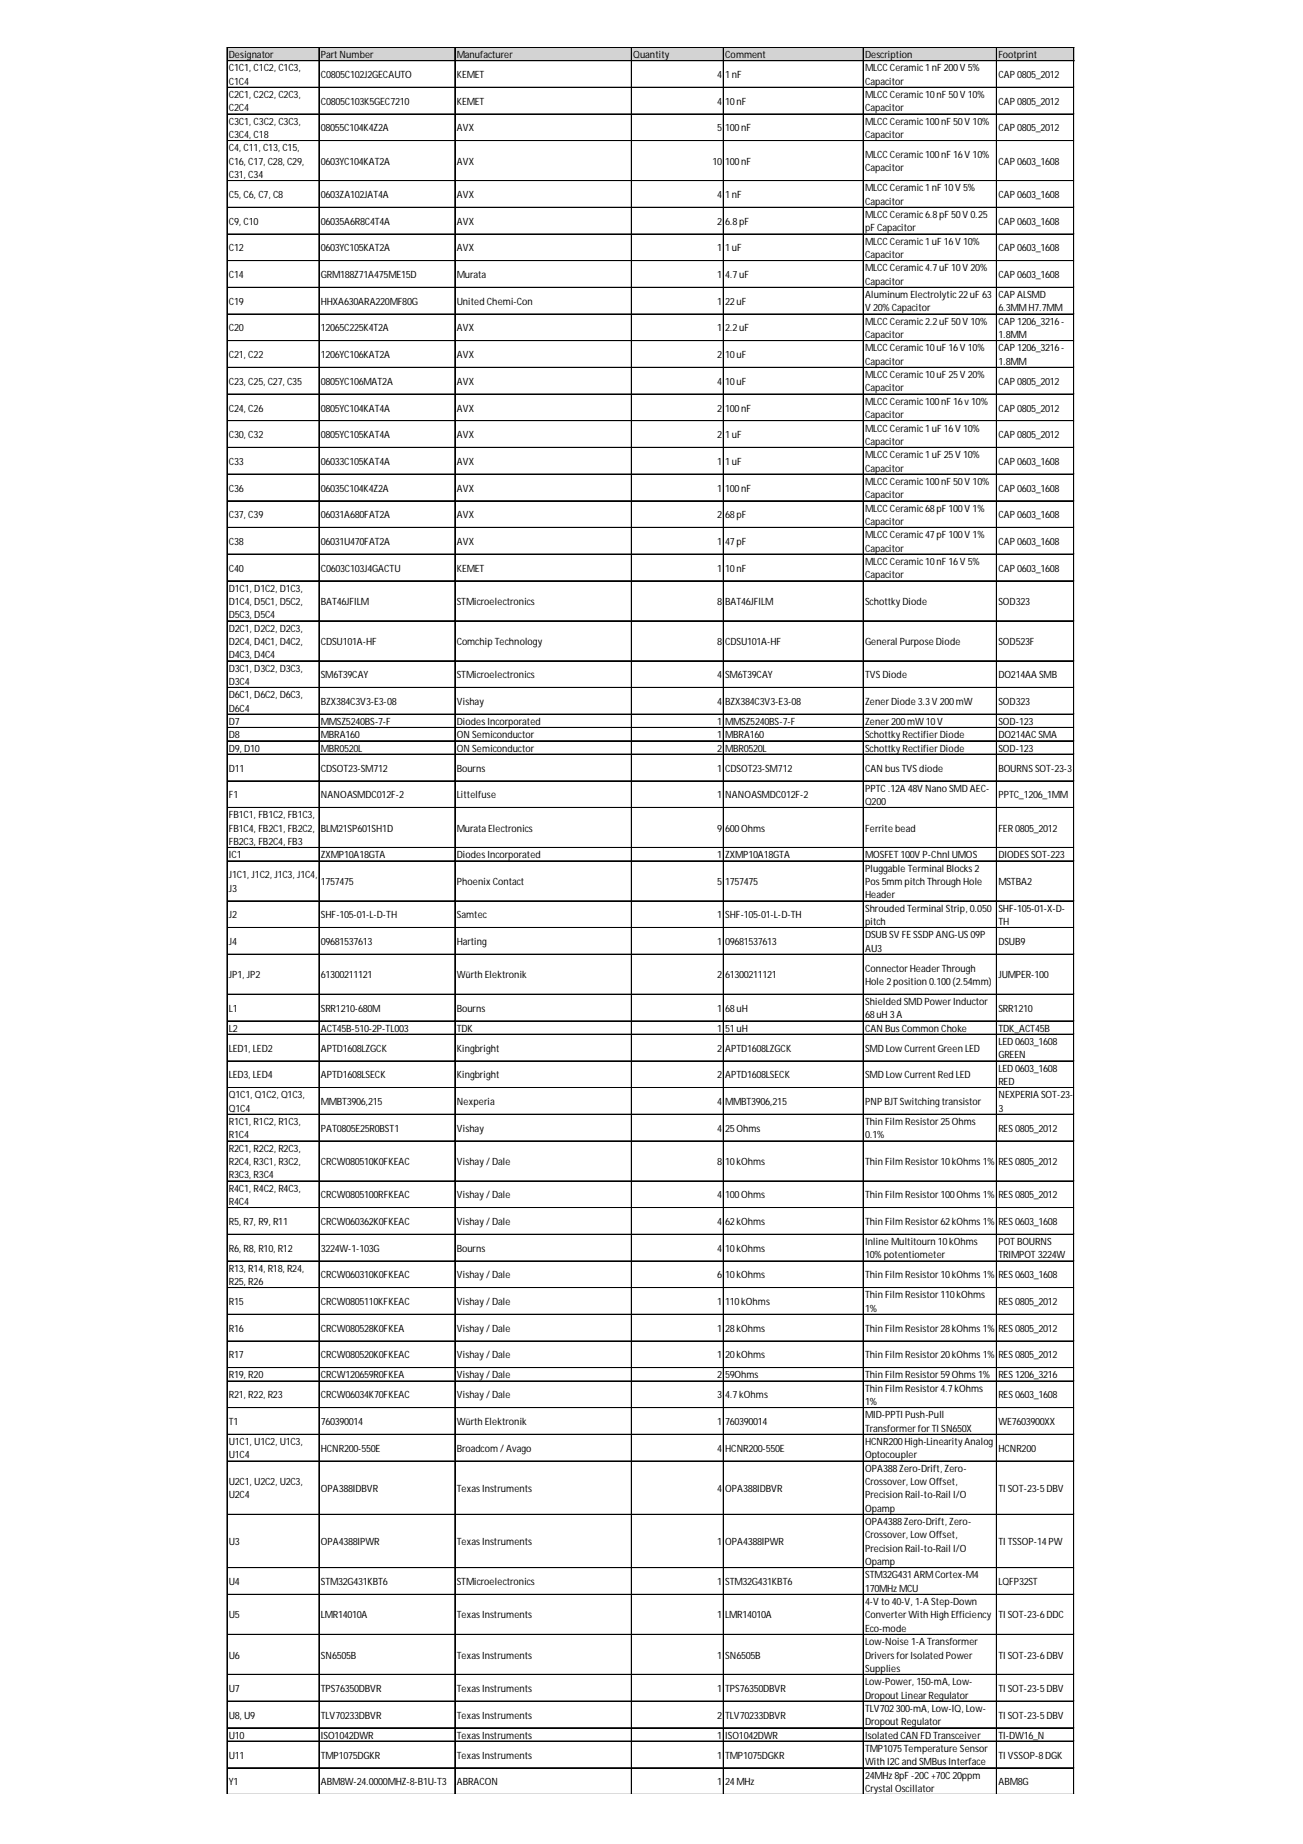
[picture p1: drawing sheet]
<svg xmlns="http://www.w3.org/2000/svg" width="210mm" height="297mm" viewBox="0 0 210 297" stroke-linecap="round" stroke-linejoin="round" font-family="sans-serif">
<defs><g id="words">
<g font-size="1.6">
<text x="36.9" y="9.4">Designator</text>
<text x="36.9" y="11.5">C1C1, C1C2, C1C3,</text>
<text x="51.7" y="9.4">Part Number</text>
<text x="73.6" y="9.4">Manufacturer</text>
<text x="102" y="9.4">Quantity</text>
<text x="116.8" y="9.4">Comment</text>
<text x="139.4" y="9.4">Description</text>
<text x="139.4" y="11.5">MLCC Ceramic1nF 200V 5%</text>
<text x="160.8" y="9.4">Footprint</text>
<text x="36.9" y="13.7">C1C4</text>
<text x="36.9" y="15.8">C2C1, C2C2, C2C3,</text>
<text x="36.9" y="17.9">C2C4</text>
<text x="51.7" y="12.6">C0805C102J2GECAUTO</text>
<text x="51.7" y="16.9">C0805C103K5GEC7210</text>
<text x="73.6" y="12.6">KEMET</text>
<text x="73.6" y="16.9">KEMET</text>
<text x="115.5" y="12.6">4</text>
<text x="115.5" y="16.9">4</text>
<text x="116.8" y="12.6">1nF</text>
<text x="116.8" y="16.9">10nF</text>
<text x="139.4" y="13.7">Capacitor</text>
<text x="139.4" y="15.8">MLCC Ceramic10nF 50V 10%</text>
<text x="139.4" y="17.9">Capacitor</text>
<text x="160.8" y="12.6">CAP 0805_2012</text>
<text x="160.8" y="16.9">CAP 0805_2012</text>
<text x="36.9" y="20.1">C3C1, C3C2, C3C3,</text>
<text x="36.9" y="22.2">C3C4, C18</text>
<text x="51.7" y="21.2">08055C104K4Z2A</text>
<text x="73.6" y="21.2">AVX</text>
<text x="115.5" y="21.2">5</text>
<text x="116.8" y="21.2">100nF</text>
<text x="139.4" y="20.1">MLCC Ceramic100nF 50V 10%</text>
<text x="139.4" y="22.2">Capacitor</text>
<text x="160.8" y="21.2">CAP 0805_2012</text>
<text x="36.9" y="24.4">C4, C11, C13, C15,</text>
<text x="36.9" y="26.5">C16, C17, C28, C29,</text>
<text x="36.9" y="28.7">C31, C34</text>
<text x="51.7" y="26.5">0603YC104KAT2A</text>
<text x="73.6" y="26.5">AVX</text>
<text x="114.8" y="26.5">10</text>
<text x="116.8" y="26.5">100nF</text>
<text x="139.4" y="25.5">MLCC Ceramic100nF 16V 10%</text>
<text x="139.4" y="27.6">Capacitor</text>
<text x="160.8" y="26.5">CAP 0603_1608</text>
<text x="36.9" y="31.9">C5, C6, C7, C8</text>
<text x="51.7" y="31.9">0603ZA102JAT4A</text>
<text x="73.6" y="31.9">AVX</text>
<text x="115.5" y="31.9">4</text>
<text x="116.8" y="31.9">1nF</text>
<text x="139.4" y="30.8">MLCC Ceramic1nF 10V 5%</text>
<text x="139.4" y="33">Capacitor</text>
<text x="139.4" y="35.1">MLCC Ceramic6.8pF 50V 0.25</text>
<text x="160.8" y="31.9">CAP 0603_1608</text>
<text x="36.9" y="36.2">C9, C10</text>
<text x="36.9" y="40.5">C12</text>
<text x="51.7" y="36.2">06035A6R8C4T4A</text>
<text x="51.7" y="40.5">0603YC105KAT2A</text>
<text x="73.6" y="36.2">AVX</text>
<text x="73.6" y="40.5">AVX</text>
<text x="115.5" y="36.2">2</text>
<text x="115.5" y="40.5">1</text>
<text x="116.8" y="36.2">6.8pF</text>
<text x="116.8" y="40.5">1uF</text>
<text x="139.4" y="37.3">pF Capacitor</text>
<text x="139.4" y="39.4">MLCC Ceramic1uF 16V 10%</text>
<text x="139.4" y="41.6">Capacitor</text>
<text x="160.8" y="36.2">CAP 0603_1608</text>
<text x="160.8" y="40.5">CAP 0603_1608</text>
<text x="36.9" y="44.8">C14</text>
<text x="51.7" y="44.8">GRM188Z71A475ME15D</text>
<text x="73.6" y="44.8">Murata</text>
<text x="115.5" y="44.8">1</text>
<text x="116.8" y="44.8">4.7uF</text>
<text x="139.4" y="43.7">MLCC Ceramic4.7uF 10V 20%</text>
<text x="139.4" y="45.9">Capacitor</text>
<text x="160.8" y="44.8">CAP 0603_1608</text>
<text x="36.9" y="49.1">C19</text>
<text x="36.9" y="53.4">C20</text>
<text x="51.7" y="49.1">HHXA630ARA220MF80G</text>
<text x="51.7" y="53.4">12065C225K4T2A</text>
<text x="73.6" y="49.1">United Chemi-Con</text>
<text x="73.6" y="53.4">AVX</text>
<text x="115.5" y="49.1">1</text>
<text x="115.5" y="53.4">1</text>
<text x="116.8" y="49.1">22uF</text>
<text x="116.8" y="53.4">2.2uF</text>
<text x="139.4" y="48">Aluminum Electrolytic22uF 63</text>
<text x="139.4" y="50.2">V 20% Capacitor</text>
<text x="139.4" y="52.3">MLCC Ceramic2.2uF 50V 10%</text>
<text x="160.8" y="48">CAP ALSMD</text>
<text x="160.8" y="50.2">6.3MMH7.7MM</text>
<text x="160.8" y="52.3">CAP 1206_3216-</text>
<text x="36.9" y="57.7">C21, C22</text>
<text x="51.7" y="57.7">1206YC106KAT2A</text>
<text x="73.6" y="57.7">AVX</text>
<text x="115.5" y="57.7">2</text>
<text x="116.8" y="57.7">10uF</text>
<text x="139.4" y="54.5">Capacitor</text>
<text x="139.4" y="56.6">MLCC Ceramic10uF 16V 10%</text>
<text x="139.4" y="58.8">Capacitor</text>
<text x="160.8" y="54.5">1.8MM</text>
<text x="160.8" y="56.6">CAP 1206_3216-</text>
<text x="160.8" y="58.8">1.8MM</text>
<text x="36.9" y="62">C23, C25, C27, C35</text>
<text x="51.7" y="62">0805YC106MAT2A</text>
<text x="73.6" y="62">AVX</text>
<text x="115.5" y="62">4</text>
<text x="116.8" y="62">10uF</text>
<text x="139.4" y="60.9">MLCC Ceramic10uF 25V 20%</text>
<text x="139.4" y="63.1">Capacitor</text>
<text x="139.4" y="65.2">MLCC Ceramic100nF 16v 10%</text>
<text x="160.8" y="62">CAP 0805_2012</text>
<text x="36.9" y="66.3">C24, C26</text>
<text x="36.9" y="70.6">C30, C32</text>
<text x="51.7" y="66.3">0805YC104KAT4A</text>
<text x="51.7" y="70.6">0805YC105KAT4A</text>
<text x="73.6" y="66.3">AVX</text>
<text x="73.6" y="70.6">AVX</text>
<text x="115.5" y="66.3">2</text>
<text x="115.5" y="70.6">2</text>
<text x="116.8" y="66.3">100nF</text>
<text x="116.8" y="70.6">1uF</text>
<text x="139.4" y="67.4">Capacitor</text>
<text x="139.4" y="69.5">MLCC Ceramic1uF 16V 10%</text>
<text x="139.4" y="71.7">Capacitor</text>
<text x="160.8" y="66.3">CAP 0805_2012</text>
<text x="160.8" y="70.6">CAP 0805_2012</text>
<text x="36.9" y="74.9">C33</text>
<text x="51.7" y="74.9">06033C105KAT4A</text>
<text x="73.6" y="74.9">AVX</text>
<text x="115.5" y="74.9">1</text>
<text x="116.8" y="74.9">1uF</text>
<text x="139.4" y="73.8">MLCC Ceramic1uF 25V 10%</text>
<text x="139.4" y="76">Capacitor</text>
<text x="160.8" y="74.9">CAP 0603_1608</text>
<text x="36.9" y="79.2">C36</text>
<text x="36.9" y="83.5">C37, C39</text>
<text x="51.7" y="79.2">06035C104K4Z2A</text>
<text x="51.7" y="83.5">06031A680FAT2A</text>
<text x="73.6" y="79.2">AVX</text>
<text x="73.6" y="83.5">AVX</text>
<text x="115.5" y="79.2">1</text>
<text x="115.5" y="83.5">2</text>
<text x="116.8" y="79.2">100nF</text>
<text x="116.8" y="83.5">68pF</text>
<text x="139.4" y="78.1">MLCC Ceramic100nF 50V 10%</text>
<text x="139.4" y="80.3">Capacitor</text>
<text x="139.4" y="82.4">MLCC Ceramic68pF 100V 1%</text>
<text x="160.8" y="79.2">CAP 0603_1608</text>
<text x="160.8" y="83.5">CAP 0603_1608</text>
<text x="36.9" y="87.8">C38</text>
<text x="51.7" y="87.8">06031U470FAT2A</text>
<text x="73.6" y="87.8">AVX</text>
<text x="115.5" y="87.8">1</text>
<text x="116.8" y="87.8">47pF</text>
<text x="139.4" y="84.5">Capacitor</text>
<text x="139.4" y="86.7">MLCC Ceramic47pF 100V 1%</text>
<text x="139.4" y="88.8">Capacitor</text>
<text x="160.8" y="87.8">CAP 0603_1608</text>
<text x="36.9" y="92.1">C40</text>
<text x="36.9" y="95.3">D1C1, D1C2, D1C3,</text>
<text x="51.7" y="92.1">C0603C103J4GACTU</text>
<text x="73.6" y="92.1">KEMET</text>
<text x="115.5" y="92.1">1</text>
<text x="116.8" y="92.1">10nF</text>
<text x="139.4" y="91">MLCC Ceramic10nF 16V 5%</text>
<text x="139.4" y="93.1">Capacitor</text>
<text x="160.8" y="92.1">CAP 0603_1608</text>
<text x="36.9" y="97.4">D1C4, D5C1, D5C2,</text>
<text x="36.9" y="99.6">D5C3, D5C4</text>
<text x="36.9" y="101.7">D2C1, D2C2, D2C3,</text>
<text x="51.7" y="97.4">BAT46JFILM</text>
<text x="73.6" y="97.4">STMicroelectronics</text>
<text x="115.5" y="97.4">8</text>
<text x="116.8" y="97.4">BAT46JFILM</text>
<text x="139.4" y="97.4">Schottky Diode</text>
<text x="160.8" y="97.4">SOD323</text>
<text x="36.9" y="103.9">D2C4, D4C1, D4C2,</text>
<text x="36.9" y="106">D4C3, D4C4</text>
<text x="51.7" y="103.9">CDSU101A-HF</text>
<text x="73.6" y="103.9">Comchip Technology</text>
<text x="115.5" y="103.9">8</text>
<text x="116.8" y="103.9">CDSU101A-HF</text>
<text x="139.4" y="103.9">General Purpose Diode</text>
<text x="160.8" y="103.9">SOD523F</text>
<text x="36.9" y="108.2">D3C1, D3C2, D3C3,</text>
<text x="36.9" y="110.3">D3C4</text>
<text x="36.9" y="112.5">D6C1, D6C2, D6C3,</text>
<text x="51.7" y="109.3">SM6T39CAY</text>
<text x="51.7" y="113.6">BZX384C3V3-E3-08</text>
<text x="73.6" y="109.3">STMicroelectronics</text>
<text x="73.6" y="113.6">Vishay</text>
<text x="115.5" y="109.3">4</text>
<text x="115.5" y="113.6">4</text>
<text x="116.8" y="109.3">SM6T39CAY</text>
<text x="116.8" y="113.6">BZX384C3V3-E3-08</text>
<text x="139.4" y="109.3">TVS Diode</text>
<text x="139.4" y="113.6">Zener Diode 3.3V 200mW</text>
<text x="160.8" y="109.3">DO214AA SMB</text>
<text x="160.8" y="113.6">SOD323</text>
<text x="36.9" y="114.6">D6C4</text>
<text x="36.9" y="116.8">D7</text>
<text x="36.9" y="118.9">D8</text>
<text x="51.7" y="116.8">MMSZ5240BS-7-F</text>
<text x="51.7" y="118.9">MBRA160</text>
<text x="73.6" y="116.8">Diodes Incorporated</text>
<text x="73.6" y="118.9">ON Semiconductor</text>
<text x="115.5" y="116.8">1</text>
<text x="115.5" y="118.9">1</text>
<text x="116.8" y="116.8">MMSZ5240BS-7-F</text>
<text x="116.8" y="118.9">MBRA160</text>
<text x="139.4" y="116.8">Zener 200mW 10V</text>
<text x="139.4" y="118.9">Schottky Rectifier Diode</text>
<text x="160.8" y="116.8">SOD-123</text>
<text x="160.8" y="118.9">DO214AC SMA</text>
<text x="36.9" y="121.1">D9, D10</text>
<text x="36.9" y="124.3">D11</text>
<text x="51.7" y="121.1">MBR0520L</text>
<text x="51.7" y="124.3">CDSOT23-SM712</text>
<text x="73.6" y="121.1">ON Semiconductor</text>
<text x="73.6" y="124.3">Bourns</text>
<text x="115.5" y="121.1">2</text>
<text x="115.5" y="124.3">1</text>
<text x="116.8" y="121.1">MBR0520L</text>
<text x="116.8" y="124.3">CDSOT23-SM712</text>
<text x="139.4" y="121.1">Schottky Rectifier Diode</text>
<text x="139.4" y="124.3">CAN bus TVS diode</text>
<text x="160.8" y="121.1">SOD-123</text>
<text x="160.8" y="124.3">BOURNS SOT-23-3</text>
<text x="36.9" y="128.6">F1</text>
<text x="36.9" y="131.8">FB1C1, FB1C2, FB1C3,</text>
<text x="51.7" y="128.6">NANOASMDC012F-2</text>
<text x="73.6" y="128.6">Littelfuse</text>
<text x="115.5" y="128.6">1</text>
<text x="116.8" y="128.6">NANOASMDC012F-2</text>
<text x="139.4" y="127.5">PPTC .12A 48V Nano SMD AEC-</text>
<text x="139.4" y="129.7">Q200</text>
<text x="160.8" y="128.6">PPTC_1206_1MM</text>
<text x="36.9" y="134">FB1C4, FB2C1, FB2C2,</text>
<text x="36.9" y="136.1">FB2C3, FB2C4, FB3</text>
<text x="51.7" y="134">BLM21SP601SH1D</text>
<text x="73.6" y="134">Murata Electronics</text>
<text x="115.5" y="134">9</text>
<text x="116.8" y="134">600Ohms</text>
<text x="139.4" y="134">Ferrite bead</text>
<text x="160.8" y="134">FER 0805_2012</text>
<text x="36.9" y="138.3">IC1</text>
<text x="36.9" y="141.5">J1C1, J1C2, J1C3, J1C4,</text>
<text x="36.9" y="143.6">J3</text>
<text x="51.7" y="138.3">ZXMP10A18GTA</text>
<text x="51.7" y="142.6">1757475</text>
<text x="73.6" y="138.3">Diodes Incorporated</text>
<text x="73.6" y="142.6">Phoenix Contact</text>
<text x="115.5" y="138.3">1</text>
<text x="115.5" y="142.6">5</text>
<text x="116.8" y="138.3">ZXMP10A18GTA</text>
<text x="116.8" y="142.6">1757475</text>
<text x="139.4" y="138.3">MOSFET 100V P-Chnl UMOS</text>
<text x="139.4" y="140.4">Pluggable Terminal Blocks 2</text>
<text x="139.4" y="142.6">Pos 5mm pitch Through Hole</text>
<text x="160.8" y="138.3">DIODES SOT-223</text>
<text x="160.8" y="142.6">MSTBA2</text>
<text x="36.9" y="147.9">J2</text>
<text x="51.7" y="147.9">SHF-105-01-L-D-TH</text>
<text x="73.6" y="147.9">Samtec</text>
<text x="115.5" y="147.9">1</text>
<text x="116.8" y="147.9">SHF-105-01-L-D-TH</text>
<text x="139.4" y="144.7">Header</text>
<text x="139.4" y="146.9">Shrouded Terminal Strip, 0.050</text>
<text x="139.4" y="149">pitch</text>
<text x="160.8" y="146.9">SHF-105-01-X-D-</text>
<text x="160.8" y="149">TH</text>
<text x="36.9" y="152.2">J4</text>
<text x="51.7" y="152.2">09681537613</text>
<text x="73.6" y="152.2">Harting</text>
<text x="115.5" y="152.2">1</text>
<text x="116.8" y="152.2">09681537613</text>
<text x="139.4" y="151.1">DSUB SV FE SSDP ANG-US 09P</text>
<text x="139.4" y="153.3">AU3</text>
<text x="160.8" y="152.2">DSUB9</text>
<text x="36.9" y="157.6">JP1, JP2</text>
<text x="51.7" y="157.6">61300211121</text>
<text x="73.6" y="157.6">Würth Elektronik</text>
<text x="115.5" y="157.6">2</text>
<text x="116.8" y="157.6">61300211121</text>
<text x="139.4" y="156.5">Connector Header Through</text>
<text x="139.4" y="158.7">Hole 2position 0.100(2.54mm)</text>
<text x="139.4" y="161.9">Shielded SMD Power Inductor</text>
<text x="160.8" y="157.6">JUMPER-100</text>
<text x="36.9" y="163">L1</text>
<text x="36.9" y="166.2">L2</text>
<text x="51.7" y="163">SRR1210-680M</text>
<text x="51.7" y="166.2">ACT45B-510-2P-TL003</text>
<text x="73.6" y="163">Bourns</text>
<text x="73.6" y="166.2">TDK</text>
<text x="115.5" y="163">1</text>
<text x="115.5" y="166.2">1</text>
<text x="116.8" y="163">68uH</text>
<text x="116.8" y="166.2">51uH</text>
<text x="139.4" y="164">68uH 3A</text>
<text x="139.4" y="166.2">CAN Bus Common Choke</text>
<text x="160.8" y="163">SRR1210</text>
<text x="160.8" y="166.2">TDK_ACT45B</text>
<text x="36.9" y="169.4">LED1, LED2</text>
<text x="36.9" y="173.7">LED3, LED4</text>
<text x="51.7" y="169.4">APTD1608LZGCK</text>
<text x="51.7" y="173.7">APTD1608LSECK</text>
<text x="73.6" y="169.4">Kingbright</text>
<text x="73.6" y="173.7">Kingbright</text>
<text x="115.5" y="169.4">2</text>
<text x="115.5" y="173.7">2</text>
<text x="116.8" y="169.4">APTD1608LZGCK</text>
<text x="116.8" y="173.7">APTD1608LSECK</text>
<text x="139.4" y="169.4">SMD Low Current Green LED</text>
<text x="139.4" y="173.7">SMD Low Current Red LED</text>
<text x="160.8" y="168.3">LED 0603_1608</text>
<text x="160.8" y="170.5">GREEN</text>
<text x="160.8" y="172.6">LED 0603_1608</text>
<text x="36.9" y="176.9">Q1C1, Q1C2, Q1C3,</text>
<text x="36.9" y="179.1">Q1C4</text>
<text x="51.7" y="178">MMBT3906,215</text>
<text x="73.6" y="178">Nexperia</text>
<text x="115.5" y="178">4</text>
<text x="116.8" y="178">MMBT3906,215</text>
<text x="139.4" y="178">PNP BJT Switching transistor</text>
<text x="160.8" y="174.8">RED</text>
<text x="160.8" y="176.9">NEXPERIA SOT-23-</text>
<text x="160.8" y="179.1">3</text>
<text x="36.9" y="181.2">R1C1, R1C2, R1C3,</text>
<text x="36.9" y="183.4">R1C4</text>
<text x="36.9" y="185.5">R2C1, R2C2, R2C3,</text>
<text x="51.7" y="182.3">PAT0805E25R0BST1</text>
<text x="73.6" y="182.3">Vishay</text>
<text x="115.5" y="182.3">4</text>
<text x="116.8" y="182.3">25Ohms</text>
<text x="139.4" y="181.2">Thin Film Resistor 25Ohms</text>
<text x="139.4" y="183.4">0.1%</text>
<text x="160.8" y="182.3">RES 0805_2012</text>
<text x="36.9" y="187.7">R2C4, R3C1, R3C2,</text>
<text x="36.9" y="189.8">R3C3, R3C4</text>
<text x="36.9" y="192">R4C1, R4C2, R4C3,</text>
<text x="51.7" y="187.7">CRCW080510K0FKEAC</text>
<text x="73.6" y="187.7">Vishay / Dale</text>
<text x="115.5" y="187.7">8</text>
<text x="116.8" y="187.7">10kOhms</text>
<text x="139.4" y="187.7">Thin Film Resistor 10kOhms 1%</text>
<text x="160.8" y="187.7">RES 0805_2012</text>
<text x="36.9" y="194.1">R4C4</text>
<text x="36.9" y="197.3">R5, R7, R9, R11</text>
<text x="51.7" y="193">CRCW0805100RFKEAC</text>
<text x="51.7" y="197.3">CRCW060362K0FKEAC</text>
<text x="73.6" y="193">Vishay / Dale</text>
<text x="73.6" y="197.3">Vishay / Dale</text>
<text x="115.5" y="193">4</text>
<text x="115.5" y="197.3">4</text>
<text x="116.8" y="193">100Ohms</text>
<text x="116.8" y="197.3">62kOhms</text>
<text x="139.4" y="193">Thin Film Resistor 100Ohms 1%</text>
<text x="139.4" y="197.3">Thin Film Resistor 62kOhms 1%</text>
<text x="160.8" y="193">RES 0805_2012</text>
<text x="160.8" y="197.3">RES 0603_1608</text>
<text x="36.9" y="201.6">R6, R8, R10, R12</text>
<text x="51.7" y="201.6">3224W-1-103G</text>
<text x="73.6" y="201.6">Bourns</text>
<text x="115.5" y="201.6">4</text>
<text x="116.8" y="201.6">10kOhms</text>
<text x="139.4" y="200.6">Inline Multitourn 10kOhms</text>
<text x="139.4" y="202.7">10% potentiometer</text>
<text x="160.8" y="200.6">POT BOURNS</text>
<text x="160.8" y="202.7">TRIMPOT 3224W</text>
<text x="36.9" y="204.9">R13, R14, R18, R24,</text>
<text x="36.9" y="207">R25, R26</text>
<text x="51.7" y="205.9">CRCW060310K0FKEAC</text>
<text x="73.6" y="205.9">Vishay / Dale</text>
<text x="115.5" y="205.9">6</text>
<text x="116.8" y="205.9">10kOhms</text>
<text x="139.4" y="205.9">Thin Film Resistor 10kOhms 1%</text>
<text x="139.4" y="209.2">Thin Film Resistor 110kOhms</text>
<text x="160.8" y="205.9">RES 0603_1608</text>
<text x="36.9" y="210.2">R15</text>
<text x="36.9" y="214.5">R16</text>
<text x="51.7" y="210.2">CRCW0805110KFKEAC</text>
<text x="51.7" y="214.5">CRCW080528K0FKEA</text>
<text x="73.6" y="210.2">Vishay / Dale</text>
<text x="73.6" y="214.5">Vishay / Dale</text>
<text x="115.5" y="210.2">1</text>
<text x="115.5" y="214.5">1</text>
<text x="116.8" y="210.2">110kOhms</text>
<text x="116.8" y="214.5">28kOhms</text>
<text x="139.4" y="211.3">1%</text>
<text x="139.4" y="214.5">Thin Film Resistor 28kOhms 1%</text>
<text x="160.8" y="210.2">RES 0805_2012</text>
<text x="160.8" y="214.5">RES 0805_2012</text>
<text x="36.9" y="218.8">R17</text>
<text x="51.7" y="218.8">CRCW080520K0FKEAC</text>
<text x="73.6" y="218.8">Vishay / Dale</text>
<text x="115.5" y="218.8">1</text>
<text x="116.8" y="218.8">20kOhms</text>
<text x="139.4" y="218.8">Thin Film Resistor 20kOhms 1%</text>
<text x="160.8" y="218.8">RES 0805_2012</text>
<text x="36.9" y="222">R19, R20</text>
<text x="36.9" y="225.3">R21, R22, R23</text>
<text x="51.7" y="222">CRCW120659R0FKEA</text>
<text x="51.7" y="225.3">CRCW06034K70FKEAC</text>
<text x="73.6" y="222">Vishay / Dale</text>
<text x="73.6" y="225.3">Vishay / Dale</text>
<text x="115.5" y="222">2</text>
<text x="115.5" y="225.3">3</text>
<text x="116.8" y="222">59Ohms</text>
<text x="116.8" y="225.3">4.7kOhms</text>
<text x="139.4" y="222">Thin Film Resistor 59Ohms 1%</text>
<text x="139.4" y="224.2">Thin Film Resistor 4.7kOhms</text>
<text x="139.4" y="226.3">1%</text>
<text x="160.8" y="222">RES 1206_3216</text>
<text x="160.8" y="225.3">RES 0603_1608</text>
<text x="36.9" y="229.6">T1</text>
<text x="36.9" y="232.8">U1C1, U1C2, U1C3,</text>
<text x="51.7" y="229.6">760390014</text>
<text x="51.7" y="233.9">HCNR200-550E</text>
<text x="73.6" y="229.6">Würth Elektronik</text>
<text x="73.6" y="233.9">Broadcom / Avago</text>
<text x="115.5" y="229.6">1</text>
<text x="115.5" y="233.9">4</text>
<text x="116.8" y="229.6">760390014</text>
<text x="116.8" y="233.9">HCNR200-550E</text>
<text x="139.4" y="228.5">MID-PPTI Push-Pull</text>
<text x="139.4" y="230.6">Transformer for TI SN650X</text>
<text x="139.4" y="232.8">HCNR200High-Linearity Analog</text>
<text x="160.8" y="229.6">WE7603900XX</text>
<text x="160.8" y="233.9">HCNR200</text>
<text x="36.9" y="234.9">U1C4</text>
<text x="36.9" y="239.2">U2C1, U2C2, U2C3,</text>
<text x="139.4" y="234.9">Optocoupler</text>
<text x="139.4" y="237.1">OPA388Zero-Drift, Zero-</text>
<text x="139.4" y="239.2">Crossover, Low Offset,</text>
<text x="36.9" y="241.4">U2C4</text>
<text x="51.7" y="240.3">OPA388IDBVR</text>
<text x="73.6" y="240.3">Texas Instruments</text>
<text x="115.5" y="240.3">4</text>
<text x="116.8" y="240.3">OPA388IDBVR</text>
<text x="139.4" y="241.4">Precision Rail-to-Rail I/O</text>
<text x="139.4" y="243.5">Opamp</text>
<text x="139.4" y="245.7">OPA4388Zero-Drift, Zero-</text>
<text x="160.8" y="240.3">TI SOT-23-5DBV</text>
<text x="36.9" y="248.9">U3</text>
<text x="51.7" y="248.9">OPA4388IPWR</text>
<text x="73.6" y="248.9">Texas Instruments</text>
<text x="115.5" y="248.9">1</text>
<text x="116.8" y="248.9">OPA4388IPWR</text>
<text x="139.4" y="247.8">Crossover, Low Offset,</text>
<text x="139.4" y="250">Precision Rail-to-Rail I/O</text>
<text x="160.8" y="248.9">TI TSSOP-14PW</text>
<text x="36.9" y="255.3">U4</text>
<text x="51.7" y="255.3">STM32G431KBT6</text>
<text x="73.6" y="255.3">STMicroelectronics</text>
<text x="115.5" y="255.3">1</text>
<text x="116.8" y="255.3">STM32G431KBT6</text>
<text x="139.4" y="252.1">Opamp</text>
<text x="139.4" y="254.3">STM32G431ARMCortex-M4</text>
<text x="139.4" y="256.4">170MHz MCU</text>
<text x="160.8" y="255.3">LQFP32ST</text>
<text x="36.9" y="260.7">U5</text>
<text x="51.7" y="260.7">LMR14010A</text>
<text x="73.6" y="260.7">Texas Instruments</text>
<text x="115.5" y="260.7">1</text>
<text x="116.8" y="260.7">LMR14010A</text>
<text x="139.4" y="258.6">4-V to 40-V, 1-A Step-Down</text>
<text x="139.4" y="260.7">Converter With High Efficiency</text>
<text x="139.4" y="262.9">Eco-mode</text>
<text x="160.8" y="260.7">TI SOT-23-6DDC</text>
<text x="36.9" y="267.2">U6</text>
<text x="51.7" y="267.2">SN6505B</text>
<text x="73.6" y="267.2">Texas Instruments</text>
<text x="115.5" y="267.2">1</text>
<text x="116.8" y="267.2">SN6505B</text>
<text x="139.4" y="265">Low-Noise 1-A Transformer</text>
<text x="139.4" y="267.2">Drivers for Isolated Power</text>
<text x="139.4" y="269.3">Supplies</text>
<text x="160.8" y="267.2">TI SOT-23-6DBV</text>
<text x="36.9" y="272.5">U7</text>
<text x="51.7" y="272.5">TPS76350DBVR</text>
<text x="73.6" y="272.5">Texas Instruments</text>
<text x="115.5" y="272.5">1</text>
<text x="116.8" y="272.5">TPS76350DBVR</text>
<text x="139.4" y="271.5">Low-Power, 150-mA, Low-</text>
<text x="139.4" y="273.6">Dropout Linear Regulator</text>
<text x="139.4" y="275.8">TLV702300-mA, Low-IQ, Low-</text>
<text x="160.8" y="272.5">TI SOT-23-5DBV</text>
<text x="36.9" y="276.8">U8, U9</text>
<text x="36.9" y="280">U10</text>
<text x="51.7" y="276.8">TLV70233DBVR</text>
<text x="51.7" y="280">ISO1042DWR</text>
<text x="73.6" y="276.8">Texas Instruments</text>
<text x="73.6" y="280">Texas Instruments</text>
<text x="115.5" y="276.8">2</text>
<text x="115.5" y="280">1</text>
<text x="116.8" y="276.8">TLV70233DBVR</text>
<text x="116.8" y="280">ISO1042DWR</text>
<text x="139.4" y="277.9">Dropout Regulator</text>
<text x="139.4" y="280">Isolated CAN FD Transceiver</text>
<text x="160.8" y="276.8">TI SOT-23-5DBV</text>
<text x="160.8" y="280">TI-DW16_N</text>
<text x="36.9" y="283.3">U11</text>
<text x="36.9" y="287.6">Y1</text>
<text x="51.7" y="283.3">TMP1075DGKR</text>
<text x="51.7" y="287.6">ABM8W-24.0000MHZ-8-B1U-T3</text>
<text x="73.6" y="283.3">Texas Instruments</text>
<text x="73.6" y="287.6">ABRACON</text>
<text x="115.5" y="283.3">1</text>
<text x="115.5" y="287.6">1</text>
<text x="116.8" y="283.3">TMP1075DGKR</text>
<text x="116.8" y="287.6">24MHz</text>
<text x="139.4" y="282.2">TMP1075Temperature Sensor</text>
<text x="139.4" y="284.3">With I2C and SMBus Interface</text>
<text x="139.4" y="286.5">24MHz 8pF -20C +70C 20ppm</text>
<text x="160.8" y="283.3">TI VSSOP-8DGK</text>
<text x="160.8" y="287.6">ABM8G</text>
<text x="139.4" y="288.6">Crystal Oscillator</text>
</g>
</g></defs>
<path d="M36.6 7.7h136.5v2.2h-136.5z" fill="#d3d3d3"/>
<g fill="none" stroke="#000" stroke-width=".16">
<path d="M36.6 7.6v281.4M36.7 7.6h136.4M36.7 7.7h136.4M36.7 9.8h136.4M36.7 14.1h136.4M36.7 18.3h136.4M36.7 18.4h136.4M51.4 7.7v281.3M73.3 7.7v281.3M101.7 7.7v281.3M101.8 7.7v281.3M116.5 7.7v281.3"/>
<path d="M116.6 7.7v281.3M139 7.7v281.3M139.1 7.7v281.3M160.5 7.7v281.3M160.6 7.7v281.3M173 7.7v281.3M36.7 22.6h136.4M36.7 22.7h136.4M36.7 29.1h136.4M36.7 33.4h136.4M36.7 37.7h136.4M36.7 42h136.4"/>
<path d="M36.7 46.3h136.4M36.7 50.6h136.4M36.7 54.9h136.4M36.7 59.2h136.4M36.7 63.5h136.4M36.7 67.8h136.4M36.7 72.1h136.4M36.7 76.4h136.4M36.7 80.7h136.4M36.7 84.9h136.4M36.7 85h136.4M36.7 89.2h136.4"/>
<path d="M36.7 89.3h136.4M36.7 93.5h136.4M36.7 93.6h136.4M36.7 100h136.4M36.7 106.4h136.4M36.7 106.5h136.4M36.7 110.7h136.4M36.7 110.8h136.4M36.7 115h136.4M36.7 115.1h136.4M36.7 117.2h136.4M36.7 119.3h136.4"/>
<path d="M36.7 119.4h136.4M36.7 121.5h136.4M36.7 125.8h136.4M36.7 130.1h136.4M36.7 136.5h136.4M36.7 136.6h136.4M36.7 138.7h136.4M36.7 145.1h136.4M36.7 145.2h136.4M36.7 149.4h136.4M36.7 149.5h136.4M36.7 153.7h136.4"/>
<path d="M36.7 160.1h136.4M36.7 160.2h136.4M36.7 164.4h136.4M36.7 164.5h136.4M36.7 166.6h136.4M36.7 170.9h136.4M36.7 175.2h136.4M36.7 179.5h136.4M36.7 183.8h136.4M36.7 190.2h136.4M36.7 190.3h136.4M36.7 194.5h136.4"/>
<path d="M36.7 194.6h136.4M36.7 198.8h136.4M36.7 198.9h136.4M36.7 203.1h136.4M36.7 203.2h136.4M36.7 207.4h136.4M36.7 207.5h136.4M36.7 211.7h136.4M36.7 211.8h136.4M36.7 216h136.4M36.7 216.1h136.4M36.7 220.3h136.4"/>
<path d="M36.7 222.4h136.4M36.7 222.5h136.4M36.7 226.7h136.4M36.7 226.8h136.4M36.7 231h136.4M36.7 231.1h136.4M36.7 235.3h136.4M36.7 235.4h136.4M36.7 243.9h136.4M36.7 244h136.4M36.7 252.5h136.4M36.7 252.6h136.4"/>
<path d="M36.7 256.8h136.4M36.7 256.9h136.4M36.7 263.3h136.4M36.7 269.7h136.4M36.7 269.8h136.4M36.7 274h136.4M36.7 274.1h136.4M36.7 278.3h136.4M36.7 278.4h136.4M36.7 280.4h136.4M36.7 280.5h136.4M36.7 284.7h136.4"/>
<path d="M36.7 284.8h136.4"/>
</g>
<path d="M173.1 14.1h.1" fill="none" stroke="#d4d4d4" stroke-width=".16"/>
<path d="M173.1 14.1v.1z" fill="#d4d4d4"/>
<path d="M173.1 18.3h.1" fill="none" stroke="#d4d4d4" stroke-width=".16"/>
<path d="M173.1 18.3v.2z" fill="#d4d4d4"/>
<path d="M173.1 22.6h.1" fill="none" stroke="#d4d4d4" stroke-width=".16"/>
<path d="M173.1 22.6v.2z" fill="#d4d4d4"/>
<path d="M173.1 29.1h.1" fill="none" stroke="#d4d4d4" stroke-width=".16"/>
<path d="M173.1 29.1v.1z" fill="#d4d4d4"/>
<path d="M173.1 33.4h.1" fill="none" stroke="#d4d4d4" stroke-width=".16"/>
<path d="M173.1 33.4v.1z" fill="#d4d4d4"/>
<path d="M173.1 37.7h.1" fill="none" stroke="#d4d4d4" stroke-width=".16"/>
<path d="M173.1 37.7v.1z" fill="#d4d4d4"/>
<path d="M173.1 42h.1" fill="none" stroke="#d4d4d4" stroke-width=".16"/>
<path d="M173.1 42v.1z" fill="#d4d4d4"/>
<path d="M173.1 46.3h.1" fill="none" stroke="#d4d4d4" stroke-width=".16"/>
<path d="M173.1 46.3v.1z" fill="#d4d4d4"/>
<path d="M173.1 50.6h.1" fill="none" stroke="#d4d4d4" stroke-width=".16"/>
<path d="M173.1 50.6v.1z" fill="#d4d4d4"/>
<path d="M173.1 54.9h.1" fill="none" stroke="#d4d4d4" stroke-width=".16"/>
<path d="M173.1 54.9v.1z" fill="#d4d4d4"/>
<path d="M173.1 59.2h.1" fill="none" stroke="#d4d4d4" stroke-width=".16"/>
<path d="M173.1 59.2v.1z" fill="#d4d4d4"/>
<path d="M173.1 63.5h.1" fill="none" stroke="#d4d4d4" stroke-width=".16"/>
<path d="M173.1 63.5v.1z" fill="#d4d4d4"/>
<path d="M173.1 67.8h.1" fill="none" stroke="#d4d4d4" stroke-width=".16"/>
<path d="M173.1 67.8v.1z" fill="#d4d4d4"/>
<path d="M173.1 72.1h.1" fill="none" stroke="#d4d4d4" stroke-width=".16"/>
<path d="M173.1 72.1v.1z" fill="#d4d4d4"/>
<path d="M173.1 76.4h.1" fill="none" stroke="#d4d4d4" stroke-width=".16"/>
<path d="M173.1 76.4v.1z" fill="#d4d4d4"/>
<path d="M173.1 80.7h.1" fill="none" stroke="#d4d4d4" stroke-width=".16"/>
<path d="M173.1 80.7v.1z" fill="#d4d4d4"/>
<path d="M173.1 84.9h.1" fill="none" stroke="#d4d4d4" stroke-width=".16"/>
<path d="M173.1 84.9v.2z" fill="#d4d4d4"/>
<path d="M173.1 89.2h.1" fill="none" stroke="#d4d4d4" stroke-width=".16"/>
<path d="M173.1 89.2v.2z" fill="#d4d4d4"/>
<path d="M173.1 93.5h.1" fill="none" stroke="#d4d4d4" stroke-width=".16"/>
<path d="M173.1 93.5v.1z" fill="#d4d4d4"/>
<path d="M173.1 100h.1" fill="none" stroke="#d4d4d4" stroke-width=".16"/>
<path d="M173.1 100v.1z" fill="#d4d4d4"/>
<path d="M173.1 106.4h.1" fill="none" stroke="#d4d4d4" stroke-width=".16"/>
<path d="M173.1 106.4v.1z" fill="#d4d4d4"/>
<path d="M173.1 110.7h.1" fill="none" stroke="#d4d4d4" stroke-width=".16"/>
<path d="M173.1 110.7v.1z" fill="#d4d4d4"/>
<path d="M173.1 115h.1" fill="none" stroke="#d4d4d4" stroke-width=".16"/>
<path d="M173.1 115v.1z" fill="#d4d4d4"/>
<path d="M173.1 117.2h.1" fill="none" stroke="#d4d4d4" stroke-width=".16"/>
<path d="M173.1 117.2v.1z" fill="#d4d4d4"/>
<path d="M173.1 119.3h.1" fill="none" stroke="#d4d4d4" stroke-width=".16"/>
<path d="M173.1 119.3v.1z" fill="#d4d4d4"/>
<path d="M173.1 121.5h.1" fill="none" stroke="#d4d4d4" stroke-width=".16"/>
<path d="M173.1 121.5v.1z" fill="#d4d4d4"/>
<path d="M173.1 125.8h.1" fill="none" stroke="#d4d4d4" stroke-width=".16"/>
<path d="M173.1 125.8v.1z" fill="#d4d4d4"/>
<path d="M173.1 130.1h.1" fill="none" stroke="#d4d4d4" stroke-width=".16"/>
<path d="M173.1 130.1v.1z" fill="#d4d4d4"/>
<path d="M173.1 136.5h.1" fill="none" stroke="#d4d4d4" stroke-width=".16"/>
<path d="M173.1 136.5v.1z" fill="#d4d4d4"/>
<path d="M173.1 138.7h.1" fill="none" stroke="#d4d4d4" stroke-width=".16"/>
<path d="M173.1 138.7v.1z" fill="#d4d4d4"/>
<path d="M173.1 145.1h.1" fill="none" stroke="#d4d4d4" stroke-width=".16"/>
<path d="M173.1 145.1v.1z" fill="#d4d4d4"/>
<path d="M173.1 149.4h.1" fill="none" stroke="#d4d4d4" stroke-width=".16"/>
<path d="M173.1 149.4v.1z" fill="#d4d4d4"/>
<path d="M173.1 153.7h.1" fill="none" stroke="#d4d4d4" stroke-width=".16"/>
<path d="M173.1 153.7v.1z" fill="#d4d4d4"/>
<path d="M173.1 160.1h.1" fill="none" stroke="#d4d4d4" stroke-width=".16"/>
<path d="M173.1 160.1v.1z" fill="#d4d4d4"/>
<path d="M173.1 164.4h.1" fill="none" stroke="#d4d4d4" stroke-width=".16"/>
<path d="M173.1 164.4v.1z" fill="#d4d4d4"/>
<path d="M173.1 166.6h.1" fill="none" stroke="#d4d4d4" stroke-width=".16"/>
<path d="M173.1 166.6v.1z" fill="#d4d4d4"/>
<path d="M173.1 170.9h.1" fill="none" stroke="#d4d4d4" stroke-width=".16"/>
<path d="M173.1 170.9v.1z" fill="#d4d4d4"/>
<path d="M173.1 175.2h.1" fill="none" stroke="#d4d4d4" stroke-width=".16"/>
<path d="M173.1 175.2v.1z" fill="#d4d4d4"/>
<path d="M173.1 179.5h.1" fill="none" stroke="#d4d4d4" stroke-width=".16"/>
<path d="M173.1 179.5v.1z" fill="#d4d4d4"/>
<path d="M173.1 183.8h.1" fill="none" stroke="#d4d4d4" stroke-width=".16"/>
<path d="M173.1 183.8v.1z" fill="#d4d4d4"/>
<path d="M173.1 190.2h.1" fill="none" stroke="#d4d4d4" stroke-width=".16"/>
<path d="M173.1 190.2v.1z" fill="#d4d4d4"/>
<path d="M173.1 194.5h.1" fill="none" stroke="#d4d4d4" stroke-width=".16"/>
<path d="M173.1 194.5v.1z" fill="#d4d4d4"/>
<path d="M173.1 198.8h.1" fill="none" stroke="#d4d4d4" stroke-width=".16"/>
<path d="M173.1 198.8v.1z" fill="#d4d4d4"/>
<path d="M173.1 203.1h.1" fill="none" stroke="#d4d4d4" stroke-width=".16"/>
<path d="M173.1 203.1v.1z" fill="#d4d4d4"/>
<path d="M173.1 207.4h.1" fill="none" stroke="#d4d4d4" stroke-width=".16"/>
<path d="M173.1 207.4v.1z" fill="#d4d4d4"/>
<path d="M173.1 211.7h.1" fill="none" stroke="#d4d4d4" stroke-width=".16"/>
<path d="M173.1 211.7v.1z" fill="#d4d4d4"/>
<path d="M173.1 216h.1" fill="none" stroke="#d4d4d4" stroke-width=".16"/>
<path d="M173.1 216v.1z" fill="#d4d4d4"/>
<path d="M173.1 220.3h.1" fill="none" stroke="#d4d4d4" stroke-width=".16"/>
<path d="M173.1 220.3v.1z" fill="#d4d4d4"/>
<path d="M173.1 222.4h.1" fill="none" stroke="#d4d4d4" stroke-width=".16"/>
<path d="M173.1 222.4v.1z" fill="#d4d4d4"/>
<path d="M173.1 226.7h.1" fill="none" stroke="#d4d4d4" stroke-width=".16"/>
<path d="M173.1 226.7v.1z" fill="#d4d4d4"/>
<path d="M173.1 231h.1" fill="none" stroke="#d4d4d4" stroke-width=".16"/>
<path d="M173.1 231v.1z" fill="#d4d4d4"/>
<path d="M173.1 235.3h.1" fill="none" stroke="#d4d4d4" stroke-width=".16"/>
<path d="M173.1 235.3v.1z" fill="#d4d4d4"/>
<path d="M173.1 243.9h.1" fill="none" stroke="#d4d4d4" stroke-width=".16"/>
<path d="M173.1 243.9v.1z" fill="#d4d4d4"/>
<path d="M173.1 252.5h.1" fill="none" stroke="#d4d4d4" stroke-width=".16"/>
<path d="M173.1 252.5v.1z" fill="#d4d4d4"/>
<path d="M173.1 256.8h.1" fill="none" stroke="#d4d4d4" stroke-width=".16"/>
<path d="M173.1 256.8v.1z" fill="#d4d4d4"/>
<path d="M173.1 263.3h.1" fill="none" stroke="#d4d4d4" stroke-width=".16"/>
<path d="M173.1 263.3v.1z" fill="#d4d4d4"/>
<path d="M173.1 269.7h.1" fill="none" stroke="#d4d4d4" stroke-width=".16"/>
<path d="M173.1 269.7v.1z" fill="#d4d4d4"/>
<path d="M173.1 274h.1" fill="none" stroke="#d4d4d4" stroke-width=".16"/>
<path d="M173.1 274v.1z" fill="#d4d4d4"/>
<path d="M173.1 278.3h.1" fill="none" stroke="#d4d4d4" stroke-width=".16"/>
<path d="M173.1 278.3v.1z" fill="#d4d4d4"/>
<path d="M173.1 280.4h.1" fill="none" stroke="#d4d4d4" stroke-width=".16"/>
<path d="M173.1 280.4v.2z" fill="#d4d4d4"/>
<path d="M173.1 284.7h.1" fill="none" stroke="#d4d4d4" stroke-width=".16"/>
<path d="M173.1 284.7v.2z" fill="#d4d4d4"/>
<use href="#words"/>
</svg>
